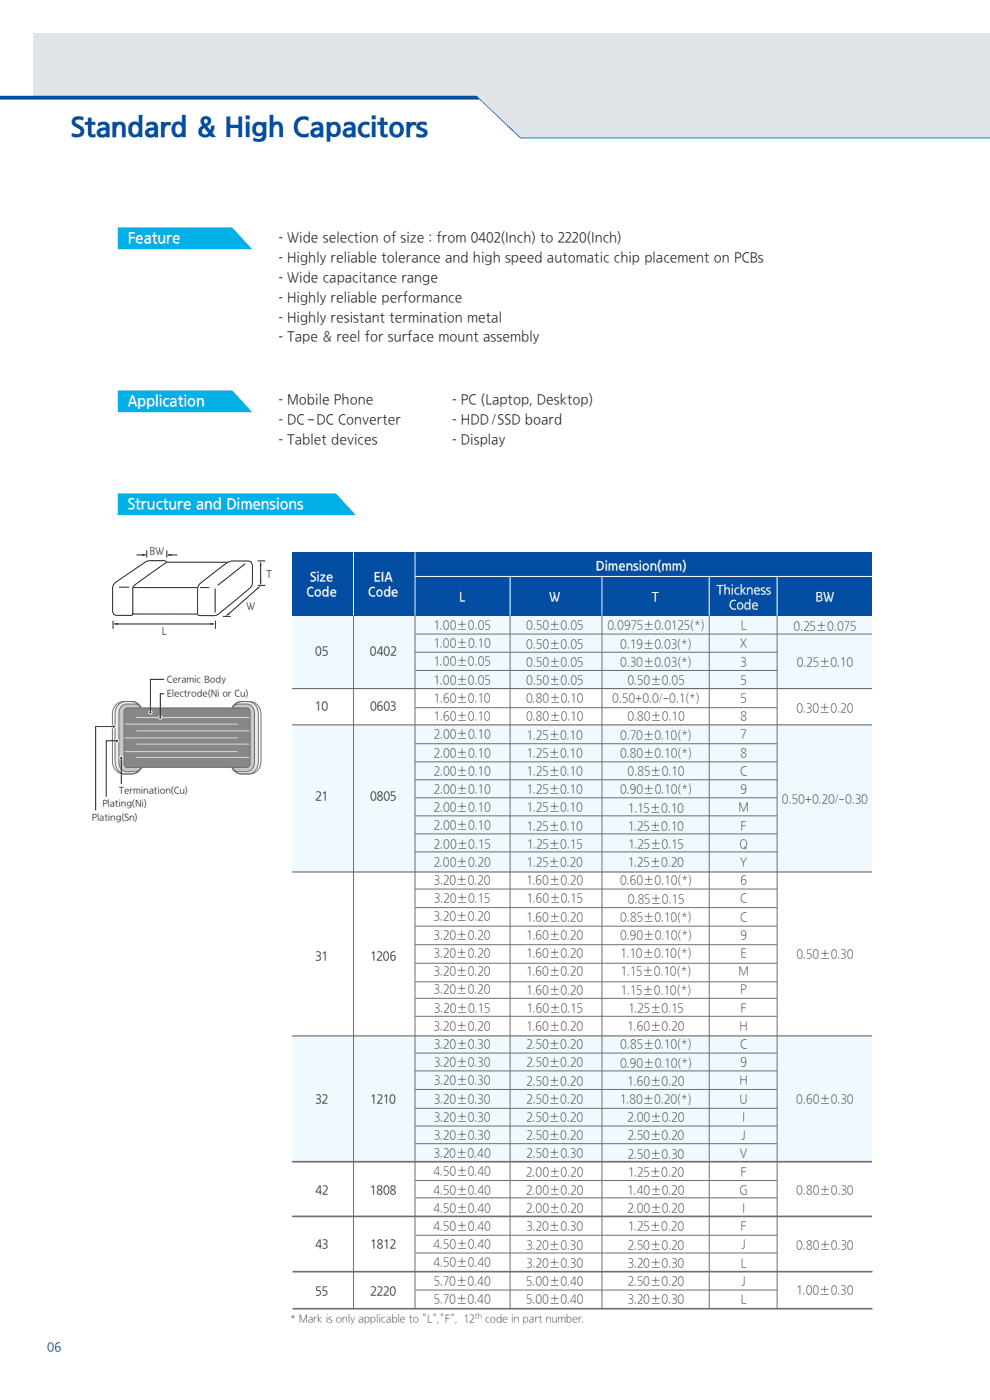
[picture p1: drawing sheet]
<svg xmlns="http://www.w3.org/2000/svg" width="210mm" height="297mm" viewBox="0 0 210 297" stroke-linecap="round" stroke-linejoin="round" font-family="sans-serif">
<defs><g id="words">
<text font-size="6.3" fill="#034ea2" x="15" y="29.3">Standard &amp; High Capacitors</text>
<g font-size="3.5" fill="#fff">
<text x="27.1" y="51.9">Feature</text>
<text x="27.1" y="86.4">Application</text>
<text x="27.1" y="108.3">Structure and Dimensions</text>
</g>
<g font-size="3.2" fill="#231f20">
<text x="59.2" y="51.5">- Wide selection of size : from 0402(Inch) to 2220(Inch)</text>
<text x="59.2" y="55.7">- Highly reliable tolerance and high speed automatic chip placement on PCBs</text>
<text x="59.2" y="60">- Wide capacitance range</text>
<text x="59.2" y="64.2">- Highly reliable performance</text>
<text x="59.2" y="68.4">- Highly resistant termination metal</text>
<text x="59.2" y="72.7">- Tape &amp; reel for surface mount assembly</text>
<text x="59.2" y="86">- Mobile Phone</text>
<text x="96" y="86">- PC (Laptop, Desktop)</text>
<text x="59.2" y="90.2">- DC -DC Converter</text>
<text x="59.2" y="94.5">- Tablet devices</text>
<text x="96" y="90.2">- HDD /SSD board</text>
<text x="96" y="94.5">- Display</text>
</g>
<g font-size="3" fill="#fff">
<text x="65.8" y="123.4">Size</text>
<text x="79.3" y="123.4">EIA</text>
<text x="126.4" y="121.1">Dimension(mm)</text>
<text x="65" y="126.6">Code</text>
<text x="78.1" y="126.6">Code</text>
<text x="97.4" y="127.7">L</text>
<text x="116.5" y="127.7">W</text>
<text x="138.3" y="127.7">T</text>
<text x="152" y="126.3">Thickness</text>
<text x="154.7" y="129.4">Code</text>
<text x="173" y="127.7">BW</text>
</g>
<g font-size="2.8" fill="#231f20">
<text x="92" y="133.7">1.00±0.05</text>
<text x="92" y="137.5">1.00±0.10</text>
<text x="111.6" y="133.7">0.50±0.05</text>
<text x="111.6" y="137.6">0.50±0.05</text>
<text x="128.9" y="133.7">0.0975±0.0125(*)</text>
<text x="131.6" y="137.6">0.19±0.03(*)</text>
<text x="157" y="137.6">X</text>
<text x="157.1" y="133.7">L</text>
<text x="168.3" y="133.8">0.25±0.075</text>
<text x="66.9" y="139.3">05</text>
<text x="78.5" y="139.3">0402</text>
<text x="92" y="141.4">1.00±0.05</text>
<text x="111.6" y="141.4">0.50±0.05</text>
<text x="131.6" y="141.5">0.30±0.03(*)</text>
<text x="157.1" y="141.4">3</text>
<text x="169" y="141.5">0.25±0.10</text>
<text x="92" y="145.3">1.00±0.05</text>
<text x="92" y="149.1">1.60±0.10</text>
<text x="111.6" y="149.2">0.80±0.10</text>
<text x="111.6" y="145.3">0.50±0.05</text>
<text x="129.9" y="149.2">0.50+0.0/-0.1(*)</text>
<text x="133.1" y="145.3">0.50±0.05</text>
<text x="157.1" y="145.3">5</text>
<text x="157.1" y="149.1">5</text>
<text x="66.9" y="150.9">10</text>
<text x="78.5" y="150.9">0603</text>
<text x="92" y="153">1.60±0.10</text>
<text x="111.6" y="153">0.80±0.10</text>
<text x="133.1" y="153.1">0.80±0.10</text>
<text x="157.1" y="153">8</text>
<text x="168.9" y="151.2">0.30±0.20</text>
<text x="92" y="156.8">2.00±0.10</text>
<text x="92" y="160.7">2.00±0.10</text>
<text x="111.8" y="156.9">1.25±0.10</text>
<text x="111.8" y="160.8">1.25±0.10</text>
<text x="131.5" y="160.8">0.80±0.10(*)</text>
<text x="131.6" y="156.9">0.70±0.10(*)</text>
<text x="157.1" y="160.7">8</text>
<text x="157.1" y="156.9">7</text>
<text x="92" y="164.6">2.00±0.10</text>
<text x="111.8" y="164.6">1.25±0.10</text>
<text x="133.1" y="164.6">0.85±0.10</text>
<text x="157" y="164.6">C</text>
<text x="66.9" y="170">21</text>
<text x="78.5" y="170">0805</text>
<text x="92" y="168.4">2.00±0.10</text>
<text x="92" y="172.3">2.00±0.10</text>
<text x="111.8" y="168.5">1.25±0.10</text>
<text x="111.8" y="172.4">1.25±0.10</text>
<text x="131.5" y="168.5">0.90±0.10(*)</text>
<text x="133.2" y="172.4">1.15±0.10</text>
<text x="156.7" y="172.3">M</text>
<text x="157.1" y="168.5">9</text>
<text x="165.9" y="170.5">0.50+0.20/-0.30</text>
<text x="92" y="176.2">2.00±0.10</text>
<text x="111.8" y="176.2">1.25±0.10</text>
<text x="133.2" y="176.2">1.25±0.10</text>
<text x="157.1" y="176.2">F</text>
<text x="92" y="183.9">2.00±0.20</text>
<text x="92.1" y="180">2.00±0.15</text>
<text x="111.8" y="183.9">1.25±0.20</text>
<text x="111.8" y="180.1">1.25±0.15</text>
<text x="133.2" y="184">1.25±0.20</text>
<text x="133.3" y="180.1">1.25±0.15</text>
<text x="156.9" y="180.1">Q</text>
<text x="157" y="183.9">Y</text>
<text x="92.1" y="187.8">3.20±0.20</text>
<text x="92.1" y="191.6">3.20±0.15</text>
<text x="111.7" y="187.8">1.60±0.20</text>
<text x="111.7" y="191.7">1.60±0.15</text>
<text x="131.5" y="187.8">0.60±0.10(*)</text>
<text x="133.2" y="191.7">0.85±0.15</text>
<text x="157" y="191.6">C</text>
<text x="157.1" y="187.8">6</text>
<text x="92.1" y="195.5">3.20±0.20</text>
<text x="111.7" y="195.5">1.60±0.20</text>
<text x="131.6" y="195.6">0.85±0.10(*)</text>
<text x="157" y="195.5">C</text>
<text x="66.9" y="203.9">31</text>
<text x="78.6" y="203.9">1206</text>
<text x="92.1" y="199.3">3.20±0.20</text>
<text x="92.1" y="203.2">3.20±0.20</text>
<text x="111.7" y="199.4">1.60±0.20</text>
<text x="111.7" y="203.3">1.60±0.20</text>
<text x="131.5" y="199.4">0.90±0.10(*)</text>
<text x="131.6" y="203.3">1.10±0.10(*)</text>
<text x="157.1" y="199.4">9</text>
<text x="157.1" y="203.2">E</text>
<text x="168.9" y="203.3">0.50±0.30</text>
<text x="92.1" y="207.1">3.20±0.20</text>
<text x="111.7" y="207.1">1.60±0.20</text>
<text x="131.7" y="207.1">1.15±0.10(*)</text>
<text x="156.7" y="207.1">M</text>
<text x="92.1" y="210.9">3.20±0.20</text>
<text x="92.1" y="214.8">3.20±0.15</text>
<text x="111.7" y="211">1.60±0.20</text>
<text x="111.7" y="214.9">1.60±0.15</text>
<text x="131.7" y="211">1.15±0.10(*)</text>
<text x="133.3" y="214.9">1.25±0.15</text>
<text x="157" y="211">P</text>
<text x="157.1" y="214.8">F</text>
<text x="92.1" y="218.7">3.20±0.20</text>
<text x="111.7" y="218.7">1.60±0.20</text>
<text x="133.1" y="218.7">1.60±0.20</text>
<text x="156.9" y="218.7">H</text>
<text x="92.1" y="222.5">3.20±0.30</text>
<text x="92.1" y="226.4">3.20±0.30</text>
<text x="111.7" y="222.6">2.50±0.20</text>
<text x="111.7" y="226.4">2.50±0.20</text>
<text x="131.5" y="226.5">0.90±0.10(*)</text>
<text x="131.6" y="222.6">0.85±0.10(*)</text>
<text x="157" y="222.6">C</text>
<text x="157.1" y="226.4">9</text>
<text x="92.1" y="230.3">3.20±0.30</text>
<text x="111.7" y="230.3">2.50±0.20</text>
<text x="133.1" y="230.3">1.60±0.20</text>
<text x="156.9" y="230.3">H</text>
<text x="66.9" y="234.3">32</text>
<text x="78.6" y="234.3">1210</text>
<text x="92.1" y="234.1">3.20±0.30</text>
<text x="92.1" y="238">3.20±0.30</text>
<text x="111.7" y="234.2">2.50±0.20</text>
<text x="111.7" y="238">2.50±0.20</text>
<text x="131.6" y="234.2">1.80±0.20(*)</text>
<text x="133.1" y="238.1">2.00±0.20</text>
<text x="156.9" y="234.1">U</text>
<text x="157.4" y="238">I</text>
<text x="168.9" y="234.2">0.60±0.30</text>
<text x="92" y="245.7">3.20±0.40</text>
<text x="92.1" y="241.8">3.20±0.30</text>
<text x="111.7" y="241.9">2.50±0.20</text>
<text x="111.7" y="245.8">2.50±0.30</text>
<text x="133.2" y="241.9">2.50±0.20</text>
<text x="133.2" y="245.8">2.50±0.30</text>
<text x="157" y="245.7">V</text>
<text x="157.3" y="241.9">J</text>
<text x="92" y="249.6">4.50±0.40</text>
<text x="111.6" y="249.6">2.00±0.20</text>
<text x="133.2" y="249.6">1.25±0.20</text>
<text x="157.1" y="249.6">F</text>
<text x="66.9" y="253.5">42</text>
<text x="78.5" y="253.5">1808</text>
<text x="92" y="253.4">4.50±0.40</text>
<text x="92" y="257.3">4.50±0.40</text>
<text x="111.6" y="253.5">2.00±0.20</text>
<text x="111.6" y="257.4">2.00±0.20</text>
<text x="133.1" y="257.4">2.00±0.20</text>
<text x="133.1" y="253.5">1.40±0.20</text>
<text x="156.9" y="253.5">G</text>
<text x="157.4" y="257.3">I</text>
<text x="168.9" y="253.6">0.80±0.30</text>
<text x="92" y="261.2">4.50±0.40</text>
<text x="111.7" y="261.2">3.20±0.30</text>
<text x="133.2" y="261.2">1.25±0.20</text>
<text x="157.1" y="261.2">F</text>
<text x="66.9" y="264.9">43</text>
<text x="78.6" y="264.9">1812</text>
<text x="92" y="265">4.50±0.40</text>
<text x="92" y="268.9">4.50±0.40</text>
<text x="111.7" y="265.1">3.20±0.30</text>
<text x="111.7" y="268.9">3.20±0.30</text>
<text x="133.2" y="265.1">2.50±0.20</text>
<text x="133.2" y="269">3.20±0.30</text>
<text x="157.1" y="268.9">L</text>
<text x="157.3" y="265.1">J</text>
<text x="168.9" y="265.1">0.80±0.30</text>
<text x="66.9" y="274.8">55</text>
<text x="78.6" y="274.8">2220</text>
<text x="92" y="272.8">5.70±0.40</text>
<text x="111.6" y="272.8">5.00±0.40</text>
<text x="133.2" y="272.8">2.50±0.20</text>
<text x="157.3" y="272.8">J</text>
<text x="168.9" y="274.8">1.00±0.30</text>
<text x="92" y="276.6">5.70±0.40</text>
<text x="111.6" y="276.7">5.00±0.40</text>
<text x="133.2" y="276.7">3.20±0.30</text>
<text x="157.1" y="276.6">L</text>
</g>
<text font-size="2.8" fill="#00377b" x="10" y="286.7">06</text>
<g font-size="2.5" fill="#231f20">
<text x="61.5" y="280.6">* Mark is only applicable to &quot;L&quot;,&quot;F&quot;, 12</text>
<text x="102.9" y="280.6">code in part number.</text>
</g>
<g font-size="2.3" fill="#231f20">
<text x="31.7" y="117.7">BW</text>
<text x="56.5" y="122.6">T</text>
<text x="52.3" y="129.4">W</text>
<text x="34.3" y="134.8">L</text>
</g>
<g font-size="2.1" fill="#1d1d1b">
<text x="35.4" y="147.8">Electrode(Ni or Cu)</text>
<text x="35.4" y="144.9">Ceramic Body</text>
<text x="21.7" y="171.2">Plating(Ni)</text>
<text x="25.2" y="168.5">Termination(Cu)</text>
<text x="19.5" y="174.1">Plating(Sn)</text>
</g>
<text font-size="1.8" fill="#231f20" x="100.7" y="279.9">th</text>
</g></defs>
<g fill="#00b0e6">
<path d="M25 82.9h24.3l4.2 4.5h-28.5z"/>
<path d="M25 104.7h46.2l4.3 4.6h-50.5z"/>
<path d="M25 48.3h24.3l4.2 4.6h-28.5z"/>
</g>
<path d="M7 7h203v22.3h-99.6l-8.9-8.4h-94.5z" fill="#dfe4e8"/>
<g fill="#eff9fe">
<path d="M62 130.6h123v15.5h-123z"/>
<path d="M62 154h123v31h-123z"/>
<path d="M62.1 219.8h122.9v26.7h-122.9z"/>
</g>
<path d="M62 117.2h123v13.4h-123z" fill="#034ea2"/>
<path d="M62 246.5h123" fill="none" stroke="#6d6e71" stroke-width=".35"/>
<path d="M75 117.2v13.4M88 117.2v13.4M88 122.3h97M108.2 122.3v8.3M127.7 122.3v8.3M150.4 122.3v8.3M164.8 122.3v8.3" fill="none" stroke="#fff" stroke-width=".21"/>
<path d="M75 130.6v147M88 130.6v147M88.1 134.5h96.9M108.2 130.6v147M127.7 130.6v147M150.4 130.6v147M164.8 130.6v147M88.1 142.2h76.8" fill="none" stroke="#6d6e71" stroke-width=".21"/>
<path d="M62 185h123" fill="none" stroke="#6d6e71" stroke-width=".25"/>
<path d="M0 20.3h101.1l9.4 8.9h99.5v.2h-99.6l-8.7-8.3h-101.7z" fill="#034ea2"/>
<path d="M24.3 132.4h21" fill="none" stroke="#231f20" stroke-width=".21"/>
<g fill="#231f20">
<path d="M24 132.4l1-.2v.3z"/>
<path d="M44.6 132.2l1 .2-1 .1z"/>
</g>
<path d="M55.3 119.4v4.5M24 131.7v1.7M45.7 131.7v1.7" fill="none" stroke="#231f20" stroke-width=".21"/>
<g fill="#231f20">
<path d="M55.1 123.1h.4l-.2 1.1z"/>
<path d="M55.3 119l.2 1.1h-.4z"/>
</g>
<path d="M28.9 117.7h2M54.7 119h1.6M47.3 130.8h1.6M54.7 124.2h1.6" fill="none" stroke="#231f20" stroke-width=".21"/>
<path d="M30.1 117.6l1 .1-1 .2z" fill="#231f20"/>
<path d="M35.6 117.7h2" fill="none" stroke="#231f20" stroke-width=".21"/>
<path d="M35.4 117.7l1-.1v.3z" fill="#231f20"/>
<path d="M31.1 116.7v1.6M35.4 116.7v1.6M54.8 124.7l-6.5 5.7" fill="none" stroke="#231f20" stroke-width=".21"/>
<g fill="#231f20">
<path d="M48.3 130.2l.4 .1-.9 .5z"/>
<path d="M54.4 124.8l.9-.6-.5 .7z"/>
</g>
<path d="M35.4 119.3h12.9M52 119.6l-5.8 4.5M25.3 124.6h2M28.2 130.3v-5.5a1.12 1.12 0 0 1 .7-.9l6.4-4.7-.4-.3h-3l-.9 .2-6.6 4.5-.4 .6-.1 .5v4.9a.86 .86 0 0 0 .9 .9h3l.4-.2h13.7l.3 .3h3l1-.2 6.8-5.6 .5-.7 .1-4.1-.2-.6-.3-.3-.6-.1h-3.3a3.3 3.3 0 0 0-1.8 .9l-4.9 3.9a1.6 1.6 0 0 0-.6 1.4v5.1M28.2 124.7h13.7zM42.5 124.7h1.9M45.6 124.9v5" fill="none" stroke="#231f20" stroke-width=".21"/>
<g fill="none" stroke="#6d6e71" stroke-width=".21">
<path d="M88 138.4h76.8M88 150.1h76.8M88 157.8h76.8M88 165.4h76.8M88 169.3h76.8M88 173.1h76.8M88 176.9h76.8M88 180.7h76.8M88 188.6h76.8M88 192.5h76.8M88 196.5h76.8M88 200.4h76.8"/>
<path d="M88 204.4h76.8M88 208.3h76.8M88 215.6h76.8M88 227.2h76.8M88 231.1h76.8M88 238.9h76.8"/>
</g>
<path d="M62 146.1h123M62 153.8h123M62 219.8h123" fill="none" stroke="#6d6e71" stroke-width=".25"/>
<path d="M49.8 149.5a3.6 3.6 0 0 1 2.6-.4 2.02 2.02 0 0 1 1.9 2.3v4.6a32.8 32.8 0 0 1-.2 6.7 2.06 2.06 0 0 1-2.5 1.3 2.09 2.09 0 0 1-2.4-1.5l3.6-.1 .1-11.9-3.6-.1v-.3z" fill="#c7c6c6"/>
<path d="M49.9 149.3a3.8 3.8 0 0 1 4.4 .3l.4 1 .1 .6v10.6a2.19 2.19 0 0 1-2.2 2.4 2.94 2.94 0 0 1-3.1-.9l-.3-.5 .5 .6 .5 .3a4.5 4.5 0 0 0 3-.2 2.01 2.01 0 0 0 .8-1.7v-10.5a1.75 1.75 0 0 0-1.6-1.9h-1.8a1.48 1.48 0 0 0-1.3 .7z" fill="#ededed"/>
<path d="M49.3 150.1a2.41 2.41 0 0 1 2.1-1.3 3.3 3.3 0 0 1 3.5 1l.4 1.1 .1 .6v10a2.61 2.61 0 0 1-2.5 2.7 3.7 3.7 0 0 1-3.2-.7l-.5-.7M49.9 149.3a3.8 3.8 0 0 1 4.1 .1 2.98 2.98 0 0 1 .8 2.1v10a2.54 2.54 0 0 1-2.2 2.7 2.94 2.94 0 0 1-3.1-.9l-.3-.5 .5 .6 .5 .3a4.5 4.5 0 0 0 3-.2 2.01 2.01 0 0 0 .8-1.7v-10.5a1.75 1.75 0 0 0-1.6-1.9h-1.8a1.48 1.48 0 0 0-1.3 .7z" fill="none" stroke="#717070" stroke-width=".21"/>
<path d="M25.6 149.5l.4-.2a4.2 4.2 0 0 1 3.4 .2l.5 .6v.3l-3.6 .1 .1 11.9 3.6 .1a2.1 2.1 0 0 1-2.4 1.5 2.25 2.25 0 0 1-2.6-2.7l-.1-8a5.2 5.2 0 0 1 .7-3.8z" fill="#c7c6c6"/>
<path d="M25.2 149.3a3.7 3.7 0 0 1 4.5 .4l.2 .4a1.48 1.48 0 0 0-1.2-.7h-1.9a1.75 1.75 0 0 0-1.6 1.9v10.5a1.75 1.75 0 0 0 1.6 1.9h2.2l.6-.3 .4-.6a2.23 2.23 0 0 1-2 1.4 3.3 3.3 0 0 1-3.1-.8l-.4-1-.1-.6v-10.6a2.33 2.33 0 0 1 .8-1.9z" fill="#ededed"/>
<path d="M25.2 149.4a3.5 3.5 0 0 1 4.5 .3l.2 .4a1.48 1.48 0 0 0-1.2-.7h-1.9a1.75 1.75 0 0 0-1.6 1.9v10.5a1.75 1.75 0 0 0 1.6 1.9h2.2l.6-.3 .4-.6a2.23 2.23 0 0 1-2 1.4 2.85 2.85 0 0 1-3.1-1l-.4-1.1-.1-.6v-10a2.98 2.98 0 0 1 .8-2.1zM29.9 150.1a2.41 2.41 0 0 0-2-1.3 3.3 3.3 0 0 0-3.5 1l-.5 1.1-.1 .6v10a2.61 2.61 0 0 0 2.5 2.7 3.7 3.7 0 0 0 3.2-.7l.5-.7" fill="none" stroke="#717070" stroke-width=".21"/>
<path d="M26.5 150.4l.5-.2h25.4a.75 .75 0 0 1 .6 .8v11a.75 .75 0 0 1-.6 .8h-25.4a.75 .75 0 0 1-.7-.8v-11z" fill="#878787"/>
<path d="M26.4 153.6h24M26.4 156.5h24M26.4 159.4h24M28.9 152.2h24.1M28.9 155h24.1M28.9 157.9h24.1M28.9 160.7h24.1" fill="none" stroke="#dbdada" stroke-width=".21"/>
<path d="M26.5 150.4l.5-.2h25.4a.75 .75 0 0 1 .6 .8v11a.75 .75 0 0 1-.6 .8h-25.4a.75 .75 0 0 1-.7-.8v-11z" fill="none" stroke="#717070" stroke-width=".21"/>
<circle cx="24.1" cy="154.1" r=".35" fill="#1d1d1b"/>
<circle cx="24.1" cy="154.1" r=".35" fill="none" stroke="#fff" stroke-width=".21"/>
<path d="M24.1 154.1h-3.8v17.8" fill="none" stroke="#1d1d1b" stroke-width=".21"/>
<circle cx="25.7" cy="160.8" r=".35" fill="#1d1d1b"/>
<circle cx="25.7" cy="160.8" r=".35" fill="none" stroke="#fff" stroke-width=".21"/>
<path d="M25.7 160.8v5.5" fill="none" stroke="#1d1d1b" stroke-width=".21"/>
<circle cx="34" cy="152.2" r=".35" fill="#1d1d1b"/>
<circle cx="34" cy="152.2" r=".35" fill="none" stroke="#fff" stroke-width=".21"/>
<path d="M34.8 147.2h-.8v5" fill="none" stroke="#1d1d1b" stroke-width=".21"/>
<circle cx="31.9" cy="151.1" r=".35" fill="#1d1d1b"/>
<circle cx="31.9" cy="151.1" r=".35" fill="none" stroke="#fff" stroke-width=".21"/>
<path d="M34.8 144.1h-2.9v7" fill="none" stroke="#1d1d1b" stroke-width=".21"/>
<circle cx="24.8" cy="157.2" r=".35" fill="#1d1d1b"/>
<circle cx="24.8" cy="157.2" r=".35" fill="none" stroke="#fff" stroke-width=".21"/>
<path d="M24.8 157.2h-2.3v11.8" fill="none" stroke="#1d1d1b" stroke-width=".21"/>
<path d="M88 161.6h76.8M88 211.8h76.8M88 223.4h76.8M88 235.1h76.8M88 250.4h76.8M88 242.6h76.8M88.1 254.1h76.7M88.1 265.8h76.7M88.1 273.7h76.7M88.1 262.1h76.7" fill="none" stroke="#6d6e71" stroke-width=".21"/>
<path d="M62 258.1h123M62.1 269.8h123M62.1 277.6h123" fill="none" stroke="#6d6e71" stroke-width=".35"/>
<use href="#words"/>
</svg>
